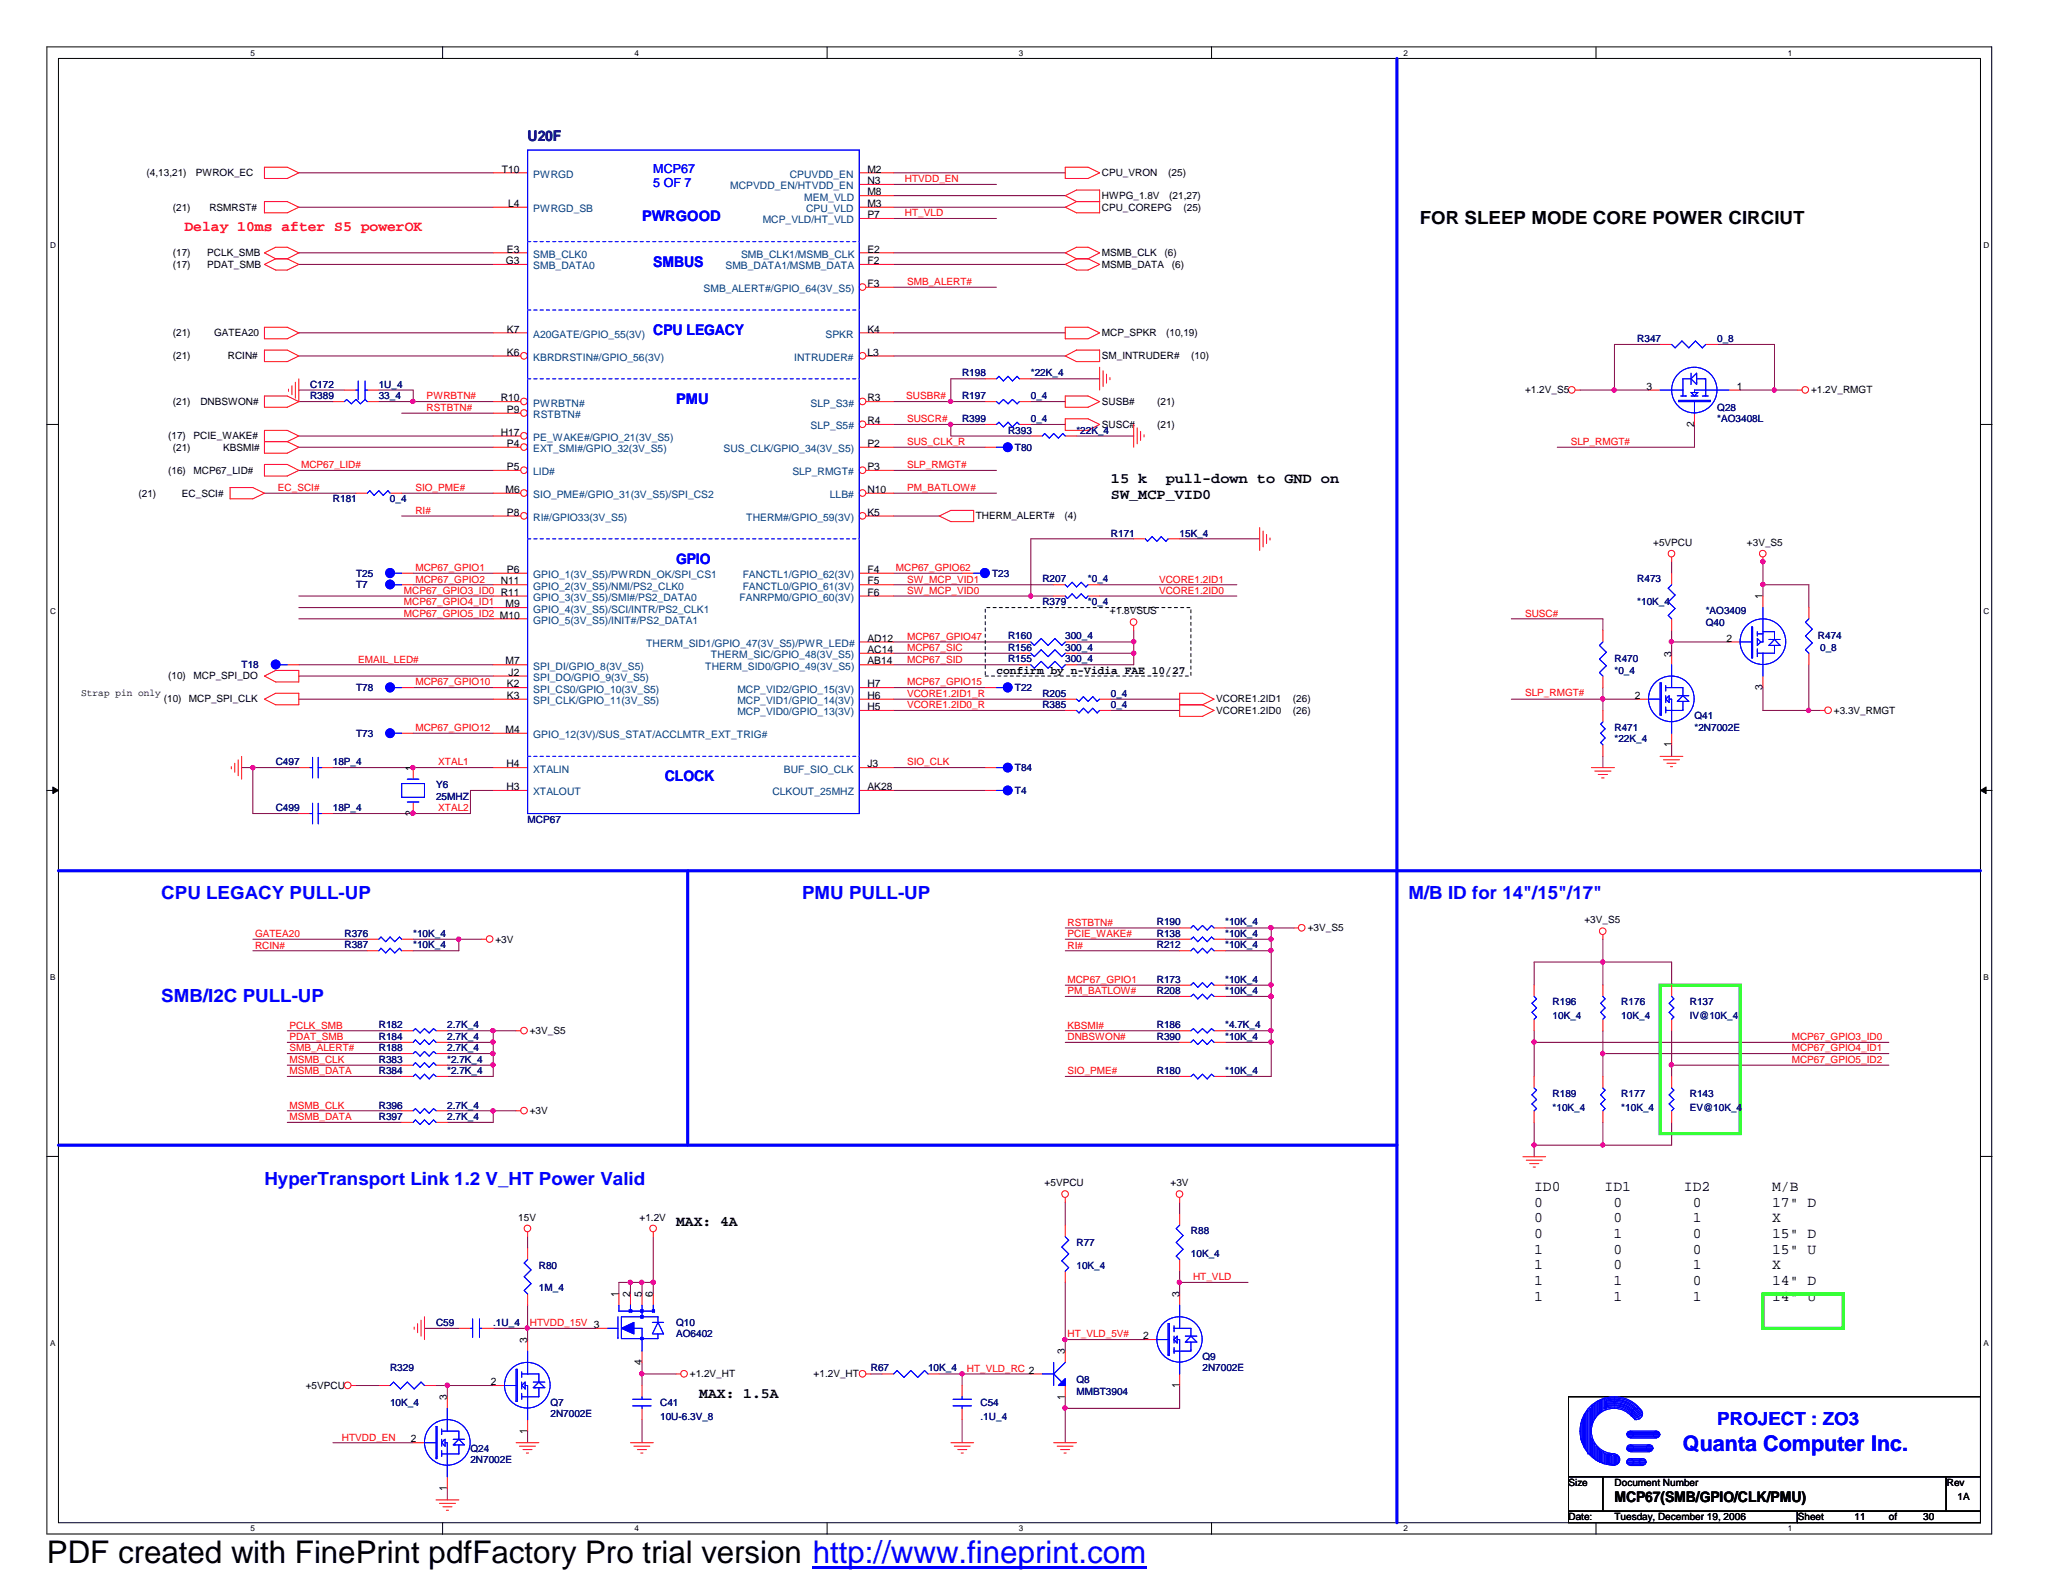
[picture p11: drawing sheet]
<svg xmlns="http://www.w3.org/2000/svg" width="279mm" height="216mm" viewBox="0 0 279 216" stroke-linecap="round" stroke-linejoin="round" font-family="sans-serif">
<defs><g id="words">
<text font-size="4.2" x="6.3" y="211.7">PDF created with FinePrint pdfFactory Pro trial version http://www.fineprint.com</text>
<text font-size="2.9" fill="#00f" x="227.9" y="196.6">Quanta Computer Inc.</text>
<text font-size="2.5" x="192.3" y="30.3">FOR SLEEP MODE CORE POWER CIRCIUT</text>
<g font-size="2.5" fill="#00f">
<text x="21.8" y="121.7">CPU LEGACY PULL-UP</text>
<text x="108.6" y="121.7">PMU PULL-UP</text>
<text x="190.8" y="121.7">M/B ID for 14&quot;/15&quot;/17&quot;</text>
<text x="21.8" y="135.7">SMB/I2C PULL-UP</text>
<text x="35.8" y="160.4">HyperTransport Link 1.2 V_HT Power Valid</text>
<text x="232.6" y="193">PROJECT : ZO3</text>
</g>
<text font-size="2" fill="#000080" x="71.5" y="19.1">U20F</text>
<g font-size="2" fill="#00f">
<text x="87" y="29.9">PWRGOOD</text>
<text x="88.5" y="36.1">SMBUS</text>
<text x="88.5" y="45.4">CPU LEGACY</text>
<text x="91.6" y="54.7">PMU</text>
<text x="91.6" y="76.4">GPIO</text>
<text x="90" y="105.8">CLOCK</text>
</g>
<text font-size="2" fill="#f00" x="25" y="31.2">Delay 10ms after S5 powerOK</text>
<g font-size="2">
<text x="150.5" y="65.4">15 k</text>
<text x="157.9" y="65.4">pull-down to GND on</text>
<text x="150.5" y="67.6">SW_MCP_VID0</text>
<text x="207.8" y="161.3">ID0</text>
<text x="217.3" y="161.3">ID1</text>
<text x="228.1" y="161.3">ID2</text>
<text x="240" y="161.3">M/B</text>
<text x="91.6" y="166.1">MAX: 4A</text>
<text x="207.8" y="163.4">0</text>
<text x="207.8" y="165.6">0</text>
<text x="207.8" y="167.7">0</text>
<text x="218.5" y="163.4">0</text>
<text x="218.5" y="165.6">0</text>
<text x="218.5" y="167.7">1</text>
<text x="229.3" y="163.4">0</text>
<text x="229.3" y="165.6">1</text>
<text x="229.3" y="167.7">0</text>
<text x="240" y="163.4">17&quot; D</text>
<text x="240" y="165.6">X</text>
<text x="240" y="167.7">15&quot; D</text>
<text x="207.8" y="169.8">1</text>
<text x="207.8" y="171.9">1</text>
<text x="218.5" y="169.8">0</text>
<text x="218.5" y="171.9">0</text>
<text x="229.3" y="169.8">0</text>
<text x="229.3" y="171.9">1</text>
<text x="240" y="169.8">15&quot; U</text>
<text x="240" y="171.9">X</text>
<text x="207.8" y="174">1</text>
<text x="207.8" y="176.1">1</text>
<text x="218.5" y="174">1</text>
<text x="218.5" y="176.1">1</text>
<text x="229.3" y="174">0</text>
<text x="229.3" y="176.1">1</text>
<text x="240" y="174">14&quot; D</text>
<text x="240" y="176.1">14&quot; U</text>
<text x="94.7" y="189.3">MAX: 1.5A</text>
<text x="218.7" y="203.5">MCP67(SMB/GPIO/CLK/PMU)</text>
</g>
<g font-size="1.7" fill="#00f">
<text x="88.5" y="23.4">MCP67</text>
<text x="88.5" y="25.3">5 OF 7</text>
</g>
<text font-size="1.5" x="135" y="91.3">confirm by n-Vidia FAE 10/27</text>
<g font-size="1.4">
<text x="19.9" y="23.9">(4,13,21)</text>
<text x="26.5" y="23.9">PWROK_EC</text>
<text x="67.9" y="23.4">T10</text>
<text x="117.5" y="23.4">M2</text>
<text x="149.2" y="23.9">CPU_VRON</text>
<text x="158.2" y="23.9">(25)</text>
<text x="23.4" y="28.5">(21)</text>
<text x="28.4" y="28.5">RSMRST#</text>
<text x="68.8" y="28">L4</text>
<text x="117.5" y="29.5">P7</text>
<text x="117.5" y="28">M3</text>
<text x="117.5" y="26.5">M8</text>
<text x="117.5" y="24.9">N3</text>
<text x="149.2" y="27">HWPG_1.8V</text>
<text x="149.2" y="28.5">CPU_COREPG</text>
<text x="158.4" y="27">(21,27)</text>
<text x="160.3" y="28.5">(25)</text>
<text x="23.4" y="34.7">(17)</text>
<text x="28.1" y="34.7">PCLK_SMB</text>
<text x="68.5" y="35.8">G3</text>
<text x="68.7" y="34.2">E3</text>
<text x="117.5" y="34.2">E2</text>
<text x="117.5" y="35.8">F2</text>
<text x="149.2" y="34.7">MSMB_CLK</text>
<text x="157.7" y="34.7">(6)</text>
<text x="23.4" y="36.3">(17)</text>
<text x="28.1" y="36.3">PDAT_SMB</text>
<text x="117.5" y="38.9">F3</text>
<text x="149.2" y="36.3">MSMB_DATA</text>
<text x="158.7" y="36.3">(6)</text>
<text x="23.4" y="45.6">(21)</text>
<text x="29" y="45.6">GATEA20</text>
<text x="68.7" y="45">K7</text>
<text x="117.5" y="45">K4</text>
<text x="149.2" y="45.6">MCP_SPKR</text>
<text x="157.9" y="45.6">(10,19)</text>
<text x="23.4" y="48.6">(21)</text>
<text x="30.9" y="48.6">RCIN#</text>
<text x="68.7" y="48.2">K6</text>
<text x="117.5" y="48.2">L3</text>
<text x="149.2" y="48.6">SM_INTRUDER#</text>
<text x="161.3" y="48.6">(10)</text>
<text x="206.5" y="53.3">+1.2V_S5</text>
<text x="223" y="52.8">3</text>
<text x="235.2" y="52.8">1</text>
<text x="245.3" y="53.3">+1.2V_RMGT</text>
<text x="22.8" y="59.5">(17)</text>
<text x="23.4" y="54.9">(21)</text>
<text x="26.2" y="59.5">PCIE_WAKE#</text>
<text x="27.1" y="54.9">DNBSWON#</text>
<text x="67.8" y="54.4">R10</text>
<text x="67.8" y="59">H17</text>
<text x="68.7" y="55.9">P9</text>
<text x="117.5" y="54.4">R3</text>
<text x="117.5" y="57.4">R4</text>
<text x="149.2" y="58">SUSC#</text>
<text x="149.2" y="54.9">SUSB#</text>
<text x="156.7" y="58">(21)</text>
<text x="156.7" y="54.9">(21)</text>
<text x="229.4" y="57.9" transform="rotate(-90 229.4 57.9)">2</text>
<text x="22.8" y="64.1">(16)</text>
<text x="23.4" y="61">(21)</text>
<text x="26.2" y="64.1">MCP67_LID#</text>
<text x="30.2" y="61">KBSMI#</text>
<text x="68.7" y="60.5">P4</text>
<text x="68.7" y="63.7">P5</text>
<text x="117.5" y="60.5">P2</text>
<text x="117.5" y="63.7">P3</text>
<text x="18.8" y="67.3">(21)</text>
<text x="24.6" y="67.3">EC_SCI#</text>
<text x="68.5" y="66.8">M6</text>
<text x="68.7" y="69.8">P8</text>
<text x="117.5" y="69.8">K5</text>
<text x="117.5" y="66.8">N10</text>
<text x="132.2" y="70.4">THERM_ALERT#</text>
<text x="144.2" y="70.4">(4)</text>
<text x="68.7" y="77.6">P6</text>
<text x="117.5" y="77.6">F4</text>
<text x="223.9" y="73.9">+5VPCU</text>
<text x="236.6" y="73.9">+3V_S5</text>
<text x="67.8" y="79.2">N11</text>
<text x="68.5" y="82.3">M9</text>
<text x="117.5" y="79.2">F5</text>
<text x="117.5" y="80.7">F6</text>
<text x="150.3" y="83.2">+1.8VSUS</text>
<text x="238.7" y="81.2" transform="rotate(-90 238.7 81.2)">1</text>
<text x="117.5" y="86.9">AD12</text>
<text x="117.5" y="88.4">AC14</text>
<text x="226.4" y="88.9" transform="rotate(-90 226.4 88.9)">3</text>
<text x="233.8" y="86.9">2</text>
<text x="11" y="94.3">Strap pin only</text>
<text x="22.2" y="95.1">(10)</text>
<text x="22.8" y="92">(10)</text>
<text x="25.6" y="95.1">MCP_SPI_CLK</text>
<text x="26.2" y="92">MCP_SPI_DO</text>
<text x="68.5" y="90">M7</text>
<text x="68.7" y="93.1">K2</text>
<text x="68.7" y="94.7">K3</text>
<text x="68.9" y="91.5">J2</text>
<text x="117.5" y="94.7">H6</text>
<text x="117.5" y="93.1">H7</text>
<text x="117.5" y="90">AB14</text>
<text x="164.7" y="95.1">VCORE1.2ID1</text>
<text x="175.1" y="95.1">(26)</text>
<text x="221.4" y="94.7">2</text>
<text x="238.7" y="93.5" transform="rotate(-90 238.7 93.5)">3</text>
<text x="68.5" y="99.3">M4</text>
<text x="117.5" y="96.2">H5</text>
<text x="164.7" y="96.7">VCORE1.2ID0</text>
<text x="175.1" y="96.7">(26)</text>
<text x="226.4" y="101.2" transform="rotate(-90 226.4 101.2)">1</text>
<text x="248.4" y="96.7">+3.3V_RMGT</text>
<text x="55.9" y="104.4" transform="rotate(-90 55.9 104.4)">1</text>
<text x="68.6" y="103.9">H4</text>
<text x="68.6" y="107">H3</text>
<text x="117.5" y="103.9">J3</text>
<text x="117.5" y="107">AK28</text>
<text x="55.9" y="110.5" transform="rotate(-90 55.9 110.5)">2</text>
<text x="214.6" y="125.1">+3V_S5</text>
<text x="67.1" y="127.7">+3V</text>
<text x="177.1" y="126.1">+3V_S5</text>
<text x="71.8" y="140.1">+3V_S5</text>
<text x="71.8" y="150.9">+3V</text>
<text x="141.5" y="160.7">+5VPCU</text>
<text x="158.5" y="160.7">+3V</text>
<text x="70.2" y="165.3">15V</text>
<text x="86.6" y="165.3">+1.2V</text>
<text x="83.8" y="175.7" transform="rotate(-90 83.8 175.7)">1</text>
<text x="85.3" y="175.7" transform="rotate(-90 85.3 175.7)">2</text>
<text x="86.9" y="175.7" transform="rotate(-90 86.9 175.7)">5</text>
<text x="88.4" y="175.7" transform="rotate(-90 88.4 175.7)">6</text>
<text x="159.7" y="175.7" transform="rotate(-90 159.7 175.7)">3</text>
<text x="71.4" y="181.9" transform="rotate(-90 71.4 181.9)">3</text>
<text x="86.9" y="184.9" transform="rotate(-90 86.9 184.9)">4</text>
<text x="144.2" y="183.4" transform="rotate(-90 144.2 183.4)">3</text>
<text x="154.8" y="181.4">2</text>
<text x="41.4" y="188.1">+5VPCU</text>
<text x="60.5" y="189.7" transform="rotate(-90 60.5 189.7)">3</text>
<text x="66.5" y="187.6">2</text>
<text x="93.4" y="186.6">+1.2V_HT</text>
<text x="110.2" y="186.6">+1.2V_HT</text>
<text x="144.2" y="189.6" transform="rotate(-90 144.2 189.6)">1</text>
<text x="159.7" y="188" transform="rotate(-90 159.7 188)">1</text>
<text x="55.6" y="195.4">2</text>
<text x="71.4" y="194.2" transform="rotate(-90 71.4 194.2)">1</text>
<text x="60.5" y="201.9" transform="rotate(-90 60.5 201.9)">1</text>
<text x="212.4" y="201.3">Size</text>
<text x="218.7" y="201.3">Document Number</text>
<text x="263.7" y="201.3">Rev</text>
<text x="265.1" y="203.1">1A</text>
<text x="212.4" y="205.9">Date:</text>
<text x="218.7" y="205.9">Tuesday, December 19, 2006</text>
<text x="243.5" y="205.9">Sheet</text>
<text x="251.2" y="205.9">11</text>
<text x="255.8" y="205.9">of</text>
<text x="260.5" y="205.9">30</text>
</g>
<g font-size="1.4" fill="#004080">
<text x="72.2" y="24.1">PWRGD</text>
<text x="72.2" y="28.7">PWRGD_SB</text>
<text x="98.9" y="25.7">MCPVDD_EN/HTVDD_EN</text>
<text x="107" y="24.1">CPUVDD_EN</text>
<text x="108.9" y="27.2">MEM_VLD</text>
<text x="109.2" y="28.7">CPU_VLD</text>
<text x="72.2" y="34.9">SMB_CLK0</text>
<text x="100.4" y="34.9">SMB_CLK1/MSMB_CLK</text>
<text x="103.3" y="30.3">MCP_VLD/HT_VLD</text>
<text x="72.2" y="36.5">SMB_DATA0</text>
<text x="95.3" y="39.6">SMB_ALERT#/GPIO_64(3V_S5)</text>
<text x="98.3" y="36.5">SMB_DATA1/MSMB_DATA</text>
<text x="72.2" y="45.8">A20GATE/GPIO_55(3V)</text>
<text x="111.8" y="45.8">SPKR</text>
<text x="72.2" y="48.9">KBRDRSTIN#/GPIO_56(3V)</text>
<text x="107.6" y="48.9">INTRUDER#</text>
<text x="72.2" y="55.1">PWRBTN#</text>
<text x="72.2" y="56.6">RSTBTN#</text>
<text x="72.2" y="59.7">PE_WAKE#/GPIO_21(3V_S5)</text>
<text x="109.8" y="55.1">SLP_S3#</text>
<text x="109.8" y="58.2">SLP_S5#</text>
<text x="72.2" y="61.3">EXT_SMI#/GPIO_32(3V_S5)</text>
<text x="72.2" y="64.4">LID#</text>
<text x="98" y="61.3">SUS_CLK/GPIO_34(3V_S5)</text>
<text x="107.3" y="64.4">SLP_RMGT#</text>
<text x="72.2" y="70.6">RI#/GPIO33(3V_S5)</text>
<text x="72.2" y="67.5">SIO_PME#/GPIO_31(3V_S5)/SPI_CS2</text>
<text x="101" y="70.6">THERM#/GPIO_59(3V)</text>
<text x="112.4" y="67.5">LLB#</text>
<text x="72.2" y="78.3">GPIO_1(3V_S5)/PWRDN_OK/SPI_CS1</text>
<text x="72.2" y="79.9">GPIO_2(3V_S5)/NMI/PS2_CLK0</text>
<text x="72.2" y="81.4">GPIO_3(3V_S5)/SMI#/PS2_DATA0</text>
<text x="72.2" y="83">GPIO_4(3V_S5)/SCI/INTR/PS2_CLK1</text>
<text x="100.2" y="81.4">FANRPM0/GPIO_60(3V)</text>
<text x="100.6" y="78.3">FANCTL1/GPIO_62(3V)</text>
<text x="100.6" y="79.9">FANCTL0/GPIO_61(3V)</text>
<text x="72.2" y="84.5">GPIO_5(3V_S5)/INIT#/PS2_DATA1</text>
<text x="87.5" y="87.6">THERM_SID1/GPIO_47(3V_S5)/PWR_LED#</text>
<text x="96.3" y="89.2">THERM_SIC/GPIO_48(3V_S5)</text>
<text x="72.2" y="90.7">SPI_DI/GPIO_8(3V_S5)</text>
<text x="72.2" y="92.2">SPI_DO/GPIO_9(3V_S5)</text>
<text x="72.2" y="93.8">SPI_CS0/GPIO_10(3V_S5)</text>
<text x="72.2" y="95.4">SPI_CLK/GPIO_11(3V_S5)</text>
<text x="95.5" y="90.7">THERM_SID0/GPIO_49(3V_S5)</text>
<text x="99.9" y="95.4">MCP_VID1/GPIO_14(3V)</text>
<text x="99.9" y="93.8">MCP_VID2/GPIO_15(3V)</text>
<text x="72.2" y="100">GPIO_12(3V)/SUS_STAT/ACCLMTR_EXT_TRIG#</text>
<text x="99.9" y="96.9">MCP_VID0/GPIO_13(3V)</text>
<text x="72.2" y="104.6">XTALIN</text>
<text x="72.2" y="107.7">XTALOUT</text>
<text x="104.6" y="107.7">CLKOUT_25MHZ</text>
<text x="106.2" y="104.6">BUF_SIO_CLK</text>
</g>
<g font-size="1.4" fill="#f00">
<text x="122.6" y="29.3">HT_VLD</text>
<text x="122.6" y="24.7">HTVDD_EN</text>
<text x="122.9" y="38.6">SMB_ALERT#</text>
<text x="57.8" y="55.7">RSTBTN#</text>
<text x="57.8" y="54.1">PWRBTN#</text>
<text x="122.7" y="54.1">SUSBR#</text>
<text x="122.9" y="57.2">SUSCR#</text>
<text x="40.8" y="63.4">MCP67_LID#</text>
<text x="122.9" y="63.4">SLP_RMGT#</text>
<text x="122.9" y="60.3">SUS_CLK_R</text>
<text x="212.7" y="60.3">SLP_RMGT#</text>
<text x="37.6" y="66.5">EC_SCI#</text>
<text x="56.3" y="69.6">RI#</text>
<text x="56.3" y="66.5">SIO_PME#</text>
<text x="122.9" y="66.5">PM_BATLOW#</text>
<text x="56.3" y="77.3">MCP67_GPIO1</text>
<text x="121.3" y="77.3">MCP67_GPIO62</text>
<text x="54.7" y="83.5">MCP67_GPIO5_ID2 M10</text>
<text x="54.7" y="82">MCP67_GPIO4_ID1</text>
<text x="54.7" y="80.4">MCP67_GPIO3_ID0 R11</text>
<text x="56.3" y="78.9">MCP67_GPIO2</text>
<text x="122.9" y="80.4">SW_MCP_VID0</text>
<text x="122.9" y="78.9">SW_MCP_VID1</text>
<text x="157" y="78.9">VCORE1.2ID1</text>
<text x="157" y="80.4">VCORE1.2ID0</text>
<text x="206.5" y="83.5">SUSC#</text>
<text x="48.5" y="89.7">EMAIL_LED#</text>
<text x="122.9" y="86.7">MCP67_GPIO47</text>
<text x="122.9" y="88.2">MCP67_SIC</text>
<text x="122.9" y="89.7">MCP67_SID</text>
<text x="56.3" y="92.8">MCP67_GPIO10</text>
<text x="122.9" y="92.8">MCP67_GPIO15</text>
<text x="122.9" y="94.4">VCORE1.2ID1_R</text>
<text x="122.9" y="95.9">VCORE1.2ID0_R</text>
<text x="206.5" y="94.2">SLP_RMGT#</text>
<text x="56.3" y="99">MCP67_GPIO12</text>
<text x="59.4" y="103.7">XTAL1</text>
<text x="122.9" y="103.7">SIO_CLK</text>
<text x="59.4" y="109.9">XTAL2</text>
<text x="144.6" y="125.4">RSTBTN#</text>
<text x="34.5" y="126.9">GATEA20</text>
<text x="34.5" y="128.5">RCIN#</text>
<text x="144.6" y="126.9">PCIE_WAKE#</text>
<text x="144.6" y="128.5">RI#</text>
<text x="144.6" y="133.1">MCP67_GPIO1</text>
<text x="144.6" y="134.7">PM_BATLOW#</text>
<text x="39.2" y="139.3">PCLK_SMB</text>
<text x="39.2" y="140.9">PDAT_SMB</text>
<text x="39.2" y="144">MSMB_CLK</text>
<text x="39.2" y="142.4">SMB_ALERT#</text>
<text x="144.6" y="139.3">KBSMI#</text>
<text x="144.6" y="140.9">DNBSWON#</text>
<text x="242.7" y="144">MCP67_GPIO5_ID2</text>
<text x="242.7" y="140.9">MCP67_GPIO3_ID0</text>
<text x="242.7" y="142.4">MCP67_GPIO4_ID1</text>
<text x="39.2" y="145.5">MSMB_DATA</text>
<text x="144.6" y="145.5">SIO_PME#</text>
<text x="39.2" y="151.7">MSMB_DATA</text>
<text x="39.2" y="150.2">MSMB_CLK</text>
<text x="161.6" y="173.4">HT_VLD</text>
<text x="71.8" y="179.6">HTVDD_15V 3</text>
<text x="130.9" y="185.8">HT_VLD_RC 2</text>
<text x="144.6" y="181.1">HT_VLD_5V#</text>
<text x="46.3" y="195.1">HTVDD_EN</text>
</g>
<g font-size="1.4" fill="#000080">
<text x="221.7" y="46.3">R347</text>
<text x="232.6" y="46.3">0_8</text>
<text x="42" y="52.5">C172</text>
<text x="51.3" y="52.5">1U_4</text>
<text x="130.3" y="51">R198</text>
<text x="139.6" y="51">*22K_4</text>
<text x="42" y="54.1">R389</text>
<text x="51.3" y="54.1">33_4</text>
<text x="130.3" y="57.2">R399</text>
<text x="130.3" y="54.1">R197</text>
<text x="136.5" y="58.7">R393</text>
<text x="139.6" y="57.2">0_4</text>
<text x="139.6" y="54.1">0_4</text>
<text x="145.8" y="58.7">*22K_4</text>
<text x="232.6" y="55.6">Q28</text>
<text x="232.6" y="57.2">*AO3408L</text>
<text x="137.5" y="61">T80</text>
<text x="45.1" y="68">R181</text>
<text x="52.8" y="68">0_4</text>
<text x="150.5" y="72.7">R171</text>
<text x="159.8" y="72.7">15K_4</text>
<text x="48.2" y="79.6">T7</text>
<text x="48.2" y="78.1">T25</text>
<text x="134.4" y="78.1">T23</text>
<text x="141.2" y="78.9">R207</text>
<text x="141.2" y="82">R379</text>
<text x="147.3" y="78.9">*0_4</text>
<text x="147.3" y="82">*0_4</text>
<text x="221.7" y="78.9">R473</text>
<text x="221.7" y="82">*10K_4</text>
<text x="231" y="83.2">*AO3409</text>
<text x="136.5" y="89.7">R155</text>
<text x="136.5" y="86.6">R160</text>
<text x="136.5" y="88.2">R156</text>
<text x="144.3" y="89.7">300_4</text>
<text x="144.3" y="86.6">300_4</text>
<text x="144.3" y="88.2">300_4</text>
<text x="218.7" y="89.7">R470</text>
<text x="231" y="84.8">Q40</text>
<text x="246.2" y="86.6">R474</text>
<text x="246.5" y="88.2">0_8</text>
<text x="32.7" y="90.5">T18</text>
<text x="48.2" y="93.6">T78</text>
<text x="137.5" y="93.6">T22</text>
<text x="141.2" y="94.4">R205</text>
<text x="141.2" y="95.9">R385</text>
<text x="150.4" y="94.4">0_4</text>
<text x="150.4" y="95.9">0_4</text>
<text x="218.7" y="91.3">*0_4</text>
<text x="48.2" y="99.8">T73</text>
<text x="218.7" y="99">R471</text>
<text x="218.7" y="100.5">*22K_4</text>
<text x="229.5" y="97.5">Q41</text>
<text x="229.5" y="99">*2N7002E</text>
<text x="37.3" y="103.7">C497</text>
<text x="45.1" y="103.7">18P_4</text>
<text x="59.1" y="106.8">Y6</text>
<text x="137.5" y="104.4">T84</text>
<text x="137.5" y="107.5">T4</text>
<text x="37.3" y="109.9">C499</text>
<text x="45.1" y="109.9">18P_4</text>
<text x="59.1" y="108.3">25MHZ</text>
<text x="71.5" y="111.4">MCP67</text>
<text x="156.7" y="125.3">R190</text>
<text x="165.9" y="125.3">*10K_4</text>
<text x="46.7" y="126.9">R376</text>
<text x="46.7" y="128.4">R387</text>
<text x="56" y="126.9">*10K_4</text>
<text x="56" y="128.4">*10K_4</text>
<text x="156.7" y="128.4">R212</text>
<text x="156.7" y="126.9">R138</text>
<text x="165.9" y="128.4">*10K_4</text>
<text x="165.9" y="126.9">*10K_4</text>
<text x="156.7" y="133.1">R173</text>
<text x="156.7" y="134.7">R208</text>
<text x="165.9" y="133.1">*10K_4</text>
<text x="165.9" y="134.7">*10K_4</text>
<text x="210.3" y="136.2">R196</text>
<text x="219.6" y="136.2">R176</text>
<text x="228.9" y="136.2">R137</text>
<text x="51.3" y="139.3">R182</text>
<text x="51.3" y="140.8">R184</text>
<text x="51.3" y="143.9">R383</text>
<text x="51.3" y="142.4">R188</text>
<text x="60.6" y="139.3">2.7K_4</text>
<text x="60.6" y="140.8">2.7K_4</text>
<text x="60.6" y="143.9">*2.7K_4</text>
<text x="60.6" y="142.4">2.7K_4</text>
<text x="156.7" y="139.3">R186</text>
<text x="156.7" y="140.8">R390</text>
<text x="165.9" y="139.3">*4.7K_4</text>
<text x="165.9" y="140.8">*10K_4</text>
<text x="210.3" y="138">10K_4</text>
<text x="219.6" y="138">10K_4</text>
<text x="228.9" y="138">IV@10K_4</text>
<text x="51.3" y="145.5">R384</text>
<text x="60.6" y="145.5">*2.7K_4</text>
<text x="156.7" y="145.5">R180</text>
<text x="165.9" y="145.5">*10K_4</text>
<text x="210.3" y="148.6">R189</text>
<text x="219.6" y="148.6">R177</text>
<text x="228.9" y="148.6">R143</text>
<text x="51.3" y="150.2">R396</text>
<text x="51.3" y="151.7">R397</text>
<text x="60.6" y="150.2">2.7K_4</text>
<text x="60.6" y="151.7">2.7K_4</text>
<text x="210.3" y="150.5">*10K_4</text>
<text x="219.6" y="150.5">*10K_4</text>
<text x="228.9" y="150.5">EV@10K_4</text>
<text x="161.3" y="167.2">R88</text>
<text x="73" y="171.8">R80</text>
<text x="145.8" y="168.7">R77</text>
<text x="145.8" y="171.8">10K_4</text>
<text x="161.3" y="170.3">10K_4</text>
<text x="59.1" y="179.6">C59</text>
<text x="66.8" y="179.6">.1U_4</text>
<text x="73" y="174.9">1M_4</text>
<text x="91.6" y="179.6">Q10</text>
<text x="52.8" y="185.8">R329</text>
<text x="91.6" y="181.1">AO6402</text>
<text x="117.9" y="185.8">R67</text>
<text x="125.7" y="185.8">10K_4</text>
<text x="162.9" y="184.2">Q9</text>
<text x="162.9" y="185.8">2N7002E</text>
<text x="52.8" y="190.4">10K_4</text>
<text x="74.5" y="190.4">Q7</text>
<text x="74.5" y="192">2N7002E</text>
<text x="89.4" y="190.4">C41</text>
<text x="132.8" y="190.4">C54</text>
<text x="145.8" y="187.3">Q8</text>
<text x="145.8" y="188.9">MMBT3904</text>
<text x="63.7" y="196.6">Q24</text>
<text x="89.4" y="192.3">10U-6.3V_8</text>
<text x="132.8" y="192.3">.1U_4</text>
<text x="63.7" y="198.2">2N7002E</text>
</g>
<g font-size="1.1">
<text x="33.9" y="7.5">5</text>
<text x="85.9" y="7.5">4</text>
<text x="138" y="7.5">3</text>
<text x="190.1" y="7.5">2</text>
<text x="242.1" y="7.5">1</text>
<text x="6.8" y="33.7">D</text>
<text x="268.6" y="33.7">D</text>
<text x="6.8" y="83.2">C</text>
<text x="268.6" y="83.2">C</text>
<text x="6.8" y="132.8">B</text>
<text x="268.6" y="132.8">B</text>
<text x="6.8" y="182.4">A</text>
<text x="268.6" y="182.4">A</text>
<text x="33.9" y="207.4">5</text>
<text x="85.9" y="207.4">4</text>
<text x="138" y="207.4">3</text>
<text x="190.1" y="207.4">2</text>
<text x="242.1" y="207.4">1</text>
</g>
</g></defs>
<g fill="none" stroke="#000" stroke-width=".14">
<path d="M6.3 6.3h263.4v201.5h-263.4zM7.9 7.9h260.3v198.3h-260.3zM59.9 6.3v1.6M112 6.3v1.6M164.1 6.3v1.6M216.2 6.3v1.6M6.3 57.5h1.6M268.2 57.5h1.6M6.3 107.1h1.6M268.2 107.1h1.6M6.3 156.6h1.6M268.2 156.6h1.6"/>
<path d="M212.4 189.2h55.8v10.8h-55.8zM59.9 206.2v1.6M112 206.2v1.6M164.1 206.2v1.6M212.4 200h4.7v4.7h-4.7zM212.4 204.7h31v1.5h-31zM216.2 206.2v1.6M217.1 200h46.5v4.7h-46.5zM243.4 204.7h24.8v1.5h-24.8zM263.6 200h4.6v4.7h-4.6z"/>
</g>
<g fill="#000" stroke="#000" stroke-width=".14">
<path d="M7.2 106.6l.7 .5-.7 .4z" fill-rule="evenodd"/>
<path d="M268.2 107.1l.8-.5v.9z" fill-rule="evenodd"/>
</g>
<g fill="none" stroke="#800040" stroke-width=".14">
<path d="M40.5 28.1h26.3M40.5 34.2h26.3M40.5 23.4h26.3M40.5 35.8h26.3M121 29.6h14M121 28.1h23.3M121 38.9h14M121 34.2h23.3M121 23.4h23.3M121 35.8h23.3M121 25h14M121 26.5h23.3"/>
<path d="M40.5 52.8h6.2M40.5 54.4h4.6M40.5 45.1h26.3M40.5 59.1h26.3M40.5 48.2h26.3M51.3 52.8h4.7v1.6M51.3 54.4h15.5M54.4 56h12.4M121 54.4h12.4M121 57.5h12.4M121 45.1h23.3M121 48.2h23.3"/>
<path d="M128.8 57.5v1.6h10.8M133.4 51.3h-4.6v3.1M139.6 54.4h4.7M139.6 57.5h4.7M139.6 51.3h9.3M145.8 59.1h7.7M214 52.8h9.3M224.8 46.7h-6.1v6.1M229.5 57.5v3.1h-18.6M232.6 46.7h7.7v6.1M235.7 52.8h7.7M35.8 66.8h12.4"/>
<path d="M40.5 60.6h26.3M40.5 63.7h26.3M54.4 66.8h12.4M54.4 69.9h12.4M56 79.2h10.8M56 77.6h10.8M121 79.2h21.7M121 77.6h9.3M121 60.6h12.4M121 66.8h14M121 69.9h6.2M121 63.7h14"/>
<path d="M148.9 79.2h18.6M153.5 73h-13.9v7.7M159.8 73h10.8M226.4 76.1v1.5M238.8 79.2h6.2v3.1M238.8 76.1v4.6M40.5 90h26.3M40.5 94.7h26.3M40.5 83.8h26.3M40.5 91.6h26.3M40.5 80.7h26.3M40.5 82.3h26.3"/>
<path d="M56 93.1h10.8M56 99.3h10.8M121 90h17M121 87h17M121 88.5h17M121 94.7h23.3M121 96.2h23.3M121 93.1h12.4M121 80.7h21.7M145.8 87h7.7M145.8 88.5h7.7M148.9 80.7h18.6"/>
<path d="M150.5 94.7h9.3M150.5 96.2h9.3M153.5 85.4v4.6h-7.7M204.7 83.8h12.4v1.6M204.7 94.7h17M217.1 93.1v3.1M226.4 85.4v3.1M226.4 87h7.7M238.8 93.1v3.1h7.7M245 90v6.2M32.7 104h7.8M34.2 104v6.2h6.3"/>
<path d="M45.1 104h21.7M66.8 107.1h-3.1v3.1h-18.6M121 104h12.4M121 107.1h12.4M217.1 102.4v1.6M226.4 100.9v1.5M34.2 127.2h15.5M34.2 128.8h15.5M38.9 139.6h15.5M56 127.2h9.2M60.6 139.6h9.3M62.1 127.2v1.6h-6.1"/>
<path d="M66.8 139.6v6.2h-6.2M144.3 133.4h15.5M144.3 139.6h15.5M144.3 127.2h15.5M144.3 135h15.5M144.3 125.7h15.5M144.3 128.8h15.5M165.9 133.4h6.3M165.9 139.6h6.3M165.9 127.2h6.3M165.9 135h6.3M165.9 125.7h9.4"/>
<path d="M165.9 128.8h6.3M172.2 125.7v20.1h-6.3M207.8 133.4v-3.1h18.6v3.1M207.8 139.6v6.2M217.1 127.2v6.2M217.1 139.6v6.2M226.4 139.6v6.2M38.9 141.2h15.5M38.9 152h15.5M38.9 142.7h15.5M38.9 145.8h15.5M38.9 144.3h15.5"/>
<path d="M38.9 150.5h15.5M60.6 141.2h6.2M60.6 142.7h6.2M60.6 144.3h6.2M60.6 150.5h9.3M66.8 150.5v1.5h-6.2M144.3 141.2h15.5M144.3 145.8h15.5M165.9 141.2h6.3M207.8 141.2h48M207.8 152v4.7M217.1 152v3.1"/>
<path d="M217.1 142.7h38.7M226.4 152v3.1h-18.6M226.4 144.3h29.4M57.5 179.9h4.6M66.8 179.9h13.9M71.5 167.5v1.5M71.5 176.8v4.6M85.4 173.7v1.6M87 173.7v1.6M88.5 173.7h-4.7v1.6M88.5 167.5v7.8M144.3 162.9v3"/>
<path d="M144.3 173.7v9.3M159.8 173.7h9.2M159.8 162.9v1.5M159.8 172.2v3.1M45.1 195.4h10.9M48.2 187.7h3.1M59.1 187.7h7.7M60.6 187.7v1.5M71.5 193.8v1.6M87 184.5v3.2M87 192.3v3.1M87 186.1h4.6"/>
<path d="M117.9 186.1h1.6M127.2 186.1h12.4M130.3 186.1v1.6M130.3 192.3v3.1M144.3 189.2v6.2M144.3 181.4h10.8M159.8 187.7v3.1h-15.5M60.6 201.6v1.6"/>
</g>
<g fill="#f0f" stroke="#f0f" stroke-width=".14">
<circle cx="172.1" cy="141.1" r=".3"/>
<circle cx="66.8" cy="142.7" r=".3"/>
<circle cx="55.9" cy="104" r=".3"/>
<circle cx="88.5" cy="173.7" r=".3"/>
<circle cx="244.9" cy="96.2" r=".3"/>
<circle cx="172.1" cy="135" r=".3"/>
<circle cx="172.1" cy="139.6" r=".29"/>
<circle cx="34.2" cy="104" r=".3"/>
<circle cx="55.9" cy="54.4" r=".29"/>
<circle cx="240.3" cy="52.8" r=".29"/>
<circle cx="172.1" cy="125.6" r=".3"/>
<circle cx="172.1" cy="127.2" r=".3"/>
<circle cx="217" cy="94.7" r=".29"/>
<circle cx="86.9" cy="186.1" r=".29"/>
<circle cx="66.8" cy="139.6" r=".29"/>
<circle cx="218.6" cy="52.8" r=".3"/>
<circle cx="60.6" cy="187.6" r=".3"/>
<circle cx="172.1" cy="133.4" r=".3"/>
<circle cx="71.4" cy="179.9" r=".3"/>
<circle cx="128.7" cy="54.4" r=".29"/>
<circle cx="238.8" cy="76.1" r=".3"/>
<circle cx="238.8" cy="79.2" r=".3"/>
<circle cx="62.1" cy="127.2" r=".29"/>
<circle cx="172.1" cy="128.7" r=".3"/>
<circle cx="66.8" cy="150.4" r=".3"/>
<circle cx="66.8" cy="144.2" r=".3"/>
<circle cx="226.4" cy="86.9" r=".3"/>
<circle cx="55.9" cy="110.1" r=".3"/>
<circle cx="66.8" cy="141.1" r=".3"/>
<circle cx="144.2" cy="181.4" r=".3"/>
<circle cx="159.7" cy="173.7" r=".3"/>
<circle cx="144.2" cy="190.7" r=".3"/>
<circle cx="130.3" cy="186.1" r=".29"/>
<circle cx="86.9" cy="173.7" r=".3"/>
<circle cx="85.3" cy="173.7" r=".29"/>
<circle cx="139.6" cy="80.7" r=".29"/>
<circle cx="217" cy="130.3" r=".29"/>
<circle cx="226.4" cy="144.2" r=".3"/>
<circle cx="207.8" cy="141.1" r=".3"/>
<circle cx="217" cy="142.7" r=".29"/>
<circle cx="207.8" cy="155.1" r=".29"/>
<circle cx="217.1" cy="155.1" r=".29"/>
<circle cx="128.7" cy="57.5" r=".3"/>
<circle cx="153.5" cy="88.5" r=".3"/>
<circle cx="153.5" cy="86.9" r=".3"/>
</g>
<g fill="none" stroke="#f00" stroke-width=".14">
<path d="M35.8 22.6h3.1l1.6 .8-1.6 .8h-3.1zM35.8 27.3h3.1l1.6 .8-1.6 .7h-3.1zM37.3 35.1l-1.5-.9 1.5-.7h1.6l1.6 .7-1.6 .9M37.3 35.1h1.6M37.3 35.1l-1.5 .7 1.5 .8h1.6l1.6-.8-1.6-.7M116.4 29.6h4.6M116.4 28.1h4.6M116.4 26.5h4.6M116.4 25h4.6M116.4 23.4h4.6M144.3 22.6h3.1l1.5 .8-1.5 .8h-3.1zM144.3 26.5l1.5-.8h3.1v3.1h-3.1l-1.5-.7 1.5-.8z"/>
<path d="M145.8 35.1h1.6M145.8 35.1l-1.5-.9 1.5-.7h1.6l1.5 .7-1.5 .9M145.8 35.1l-1.5 .7 1.5 .8h1.6l1.5-.8-1.5-.7M145.8 27.3h3.1M35.8 53.6h3.1l1.6 .8-1.6 .8h-3.1zM35.8 44.3h3.1l1.6 .8-1.6 .8h-3.1zM35.8 47.4h3.1l1.6 .8-1.6 .8h-3.1zM35.8 58.3h3.1l1.6 .8-1.6 .7 1.6 .8-1.6 .8h-3.1zM35.8 59.8h3.1M39.1 52.7v.3M39.5 52.2v1.3M40 51.8v2.1"/>
<path d="M40.5 51.3v3.1M46.7 52.8h1.5M49.7 52.8h1.6M66.8 45.1h4.7M139.6 59.1h1.6M144.3 53.6h3.1l1.5 .8-1.5 .8h-3.1zM144.3 44.3h3.1l1.5 .8-1.5 .8h-3.1zM144.3 56.7h3.1l1.5 .8-1.5 .8h-3.1zM144.3 48.2l1.5-.8h3.1v1.6h-3.1zM144.3 59.1h1.5M148.9 49.7v3.1M149.4 50.2v2.2"/>
<path d="M149.9 50.7v1.2M150.3 51.1v.3M153.5 57.5v3.1M154 58v2.1M154.5 58.4v1.2M154.9 58.9v.3M213.4 52.8h.6M243.4 52.8h.7M31.2 66h3l1.6 .8-1.6 .8h-3zM35.8 62.9h3.1l1.6 .8-1.6 .8h-3.1zM54.4 79.2h1.6M127.2 69.9l1.6-.8h3.1v1.6h-3.1z"/>
<path d="M133.4 60.6h1.6M142.7 79.2h1.6M147.4 79.2h1.5M153.5 73h1.6M158.2 73h1.6M170.6 71.5v3M171.1 71.9v2.2M171.5 72.4v1.2M172 72.9v.3M226.4 75.5v.6M226.4 77.6v1.6M238.8 75.5v.6"/>
<path d="M35.8 91.6l1.5-.8h3.2v1.6h-3.2zM35.8 94.7l1.5-.8h3.2v1.6h-3.2zM38.9 90h1.6M54.4 99.3h1.6M133.4 93.1h1.6M138 90h1.6M142.7 80.7h1.6M144.3 90h1.5M144.3 94.7h1.5M147.4 80.7h1.5M148.9 94.7h1.6M153.5 84.8v.6"/>
<path d="M159.8 93.9h3.1l1.5 .8-1.5 .8 1.5 .7-1.5 .8h-3.1zM159.8 95.5h3.1M226.4 83.8v1.6M234.1 87h1.6M238.8 80.7v1.6M238.8 91.6v1.5M246.5 96.2h.6M31.3 103.8v.3M31.8 103.4v1.2M32.3 102.9v2.2M32.7 102.4v3.1M40.5 110.2h1.5"/>
<path d="M43.6 110.2h1.5M133.4 104h1.6M215.5 104h3.2M216 104.4h2.2M216.5 104.9h1.2M216.9 105.4h.4M224.8 102.4h3.1M225.3 102.9h2.2M225.8 103.4h1.2M226.2 103.8h.3M49.7 127.2h1.6M49.7 128.8h1.6"/>
<path d="M54.4 139.6h1.6M54.4 127.2h1.6M54.4 128.8h1.6M59.1 139.6h1.5M65.2 127.2h.7M69.9 139.6h.6M159.8 139.6h1.5M159.8 125.7h1.5M159.8 133.4h1.5M164.4 139.6h1.5M164.4 125.7h1.5M164.4 133.4h1.5"/>
<path d="M175.3 125.7h.6M217.1 126.6v.6M54.4 150.5h1.6M54.4 152h1.6M59.1 150.5h1.5M59.1 152h1.5M69.9 150.5h.6M206.2 156.7h3.1M206.7 157.1h2.2M207.2 157.6h1.2M207.6 158.1h.3M207.8 145.8v1.6"/>
<path d="M207.8 150.5v1.5M217.1 145.8v1.6M217.1 150.5v1.5M226.4 145.8v1.6M226.4 150.5v1.5M56.1 179.7v.3M56.6 179.3v1.2M57 178.8v2.2M57.5 178.4v3M71.5 166.9v.6M71.5 169v1.6M71.5 175.3v1.5"/>
<path d="M80.7 179.9h1.6M83.8 175.3v1.5M85.4 175.3v1.5M87 175.3v1.5M88.5 166.9v.6M88.5 175.3v1.5M144.3 162.2v.7M144.3 165.9v1.6M144.3 172.2v1.5M159.8 162.2v.7M159.8 164.4v1.5M159.8 170.6v1.6"/>
<path d="M47.6 187.7h.6M56 195.4h1.5M60.6 189.2v1.6M66.8 187.7h1.5M69.9 195.4h3.1M70.4 195.9h2.1M70.8 196.3h1.3M71.3 196.8h.3M71.5 181.4v1.6M71.5 192.3v1.5M85.4 195.4h3.1M85.9 195.9h2.1"/>
<path d="M86.3 196.3h1.2M86.8 196.8h.3M87 183v1.5M87 187.7v1.5M87 190.8v1.5M91.6 186.1h.6M117.3 186.1h.6M128.8 195.4h3.1M129.2 195.9h2.2M129.7 196.3h1.2M130.2 196.8h.3M139.6 186.1h1.6"/>
<path d="M142.7 195.4h3.1M143.2 195.9h2.1M143.6 196.3h1.3M144.1 196.8h.3M144.3 183v1.5M144.3 187.7v1.5M59.1 203.2h3M59.5 203.6h2.2M60 204.1h1.2M60.5 204.6h.2M60.6 200v1.6"/>
<circle cx="212.9" cy="52.8" r=".45"/>
<circle cx="244.5" cy="52.8" r=".45"/>
<circle cx="226.4" cy="75" r=".45"/>
<circle cx="238.7" cy="75" r=".45"/>
<circle cx="153.5" cy="84.3" r=".45"/>
<circle cx="247.6" cy="96.2" r=".45"/>
<circle cx="66.3" cy="127.2" r=".45"/>
<circle cx="71" cy="139.6" r=".45"/>
<circle cx="176.3" cy="125.7" r=".45"/>
<circle cx="217.1" cy="126.1" r=".45"/>
<circle cx="71" cy="150.4" r=".45"/>
<circle cx="71.4" cy="166.4" r=".45"/>
<circle cx="88.4" cy="166.4" r=".45"/>
<circle cx="144.2" cy="161.7" r=".45"/>
<circle cx="159.7" cy="161.7" r=".45"/>
<circle cx="47.1" cy="187.6" r=".45"/>
<circle cx="92.6" cy="186.1" r=".45"/>
<circle cx="116.8" cy="186.1" r=".45"/>
</g>
<path d="M189.2 7.9v198.3M7.9 117.9h260.3M93.1 117.9v37.2M7.9 155.1h181.3" fill="none" stroke="#00f" stroke-width=".42"/>
<path d="M224.8 133.4h10.9v20.1h-10.9zM238.8 175.3h10.8v4.6h-10.8z" fill="none" stroke="#0f0" stroke-width=".42"/>
<path d="M133.4 82.3h27.9v9.3h-27.9z" fill="none" stroke="#000" stroke-width=".14" stroke-dasharray=".4"/>
<g fill="none" stroke="#00f" stroke-width=".14">
<path d="M48.2 52.8h.3M48.5 51.6v2.5M49.4 52.8h.3M49.4 51.6v2.5M141.2 59.1l.3-.4 .6 .7 .6-.7 .6 .7 .6-.7 .4 .4M53.5 79.2h.9M135 60.6h.9M144.3 79.2l.3 .3 .6-.6 .6 .6 .6-.6 .7 .6 .3-.3M155.1 73l.3 .3 .6-.6 .7 .6 .6-.6 .6 .6 .3-.3M226.4 79.2l-.5 .5 1 .9-1 .9 1 .9-1 1 .5 .4M38 90h.9M53.5 99.3h.9"/>
<path d="M135 93.1h.9M139.6 90l.5 .5 .9-.9 .9 .9 1-.9 .9 .9 .5-.5M144.3 80.7l.3 .4 .6-.7 .6 .7 .6-.7 .7 .7 .3-.4M145.8 94.7l.3 .3 .6-.6 .7 .6 .6-.6 .6 .6 .3-.3M235.7 87h1.5M237.2 84.9h.2v4.2h-.2zM238 85.6v.5M238 86.5l.5 .5-.5 .4zM238 87.9v1M238 85.9h.8M238.8 82.3v4.7h-.3M238.8 88.5v3.1"/>
<path d="M238.8 85.6h1.5v1M239.6 86.6h1.5M240.3 87.4v1.1h-2.3M240.3 86.6l.8 .8h-1.5zM42 110.2h.3M42.3 108.8v2.8M43.1 110.2h.5M43.1 108.8v2.8M135 104h.9M51.3 127.2l.3-.3 .6 .7 .6-.7 .7 .7 .6-.7 .3 .3M51.3 128.8l.3-.4 .6 .7 .6-.7 .7 .7 .6-.7 .3 .4M56 139.6l.3-.3 .6 .6 .6-.6 .6 .6 .6-.6 .4 .3"/>
<path d="M161.3 139.6l.3-.3 .6 .6 .7-.6 .6 .6 .6-.6 .3 .3M161.3 133.4l.3-.3 .6 .6 .7-.6 .6 .6 .6-.6 .3 .3M161.3 125.7l.3-.4 .6 .7 .7-.7 .6 .7 .6-.7 .3 .4M56 152l.3-.3 .6 .6 .6-.6 .6 .6 .6-.6 .4 .3M56 150.5l.3-.3 .6 .6 .6-.6 .6 .6 .6-.6 .4 .3M207.8 147.4l.3 .3-.6 .6 .6 .6-.6 .6 .6 .7-.3 .3M217.1 147.4l.3 .3-.6 .6 .6 .6-.6 .6 .6 .7-.3 .3M226.4 147.4l.3 .3-.6 .6 .6 .6-.6 .6 .6 .7-.3 .3M71.5 170.6l-.5 .5 .9 .9-.9 .9 .9 1-.9 .9 .5 .5M82.3 179.9h1.4M83.7 178.4v2.9M83.8 176.8v.8h4.7v-.8"/>
<path d="M85.2 177.4h.4v.3h-.4zM85.4 176.8v.8M85.9 179.9h1.1v3.1M86.8 177.4h.3v.3h-.3zM86.8 178.2h.3v.3h-.3zM87 176.8v1.6M88.3 177.4h.3v.3h-.3zM88.3 179.1h1.6M89.1 179.1v-.7h-4.9v2.9h4.9v-.6M89.1 179.1l.8 1.6h-1.4M89.1 179.1l-.8 1.6M144.3 167.5l.4 .5-.9 .9 .9 .9-.9 1 .9 .9-.4 .5"/>
<path d="M159.8 165.9l-.5 .5 .9 .9-.9 1 .9 .9-.9 .9 .5 .5M57.5 195.4h1.6M59.1 193.2h.1v4.4h-.1zM59.8 193.8h2.3v1.1M59.8 193.5v.8M59.8 194.9v1M59.8 196.5v.8M60.1 195.1l.2-.2v1l-.5-.5zM60.3 195.4h.3v4.6M60.6 190.8v3M61.4 195.7l.7-.8 .8 .8zM61.4 194.9h1.5"/>
<path d="M62.1 195.7v1.2h-2.3M68.3 187.7h1.6M69.9 185.5h.2v4.3h-.2zM70.7 186.1h2.3v1.1M70.7 187.7l.4-.5v.9zM70.7 185.8v.8M70.7 187.2v.9M70.7 188.7v.8M71.1 187.7h.4v4.6M71.5 183v3.1M72.2 187.2h1.6M73 188v1.2h-2.3"/>
<path d="M73 187.2l.8 .8h-1.6zM85.7 189.5h2.5M85.7 190.4h2.5M86.8 181.1h.3v.3h-.3zM87 189.2v.3M87 190.4v.4M141.2 186.1h1.5M142.7 186.1l1.1 1.1M142.7 184.5v3.2M144.3 184.5l-1.6 1.6"/>
<circle cx="238.8" cy="86.9" r="3.1"/>
<circle cx="60.6" cy="195.4" r="3.1"/>
<circle cx="71.4" cy="187.6" r="3.1"/>
</g>
<g fill="#00f" stroke="#00f" stroke-width=".14">
<path d="M84.2 179.9l1.7-.8v1.6z" fill-rule="evenodd"/>
<path d="M84.2 179.9l1.7-.8v1.6z" fill-rule="evenodd"/>
<path d="M144.3 186.7v1h-1z" fill-rule="evenodd"/>
<path d="M144.3 186.7v1h-1z" fill-rule="evenodd"/>
<circle cx="136.5" cy="104" r=".59"/>
<circle cx="37.3" cy="90" r=".59"/>
<circle cx="136.5" cy="93.1" r=".6"/>
<circle cx="52.8" cy="99.3" r=".59"/>
<circle cx="52.8" cy="79.2" r=".59"/>
<circle cx="136.5" cy="60.6" r=".59"/>
</g>
<circle cx="116.8" cy="48.2" r=".45" fill="#fff" stroke="#f00" stroke-width=".14"/>
<path d="M117.3 48.2h3.7" fill="none" stroke="#f00" stroke-width=".14"/>
<circle cx="71" cy="60.6" r=".45" fill="#fff" stroke="#f00" stroke-width=".14"/>
<path d="M66.8 60.6h3.7" fill="none" stroke="#f00" stroke-width=".14"/>
<circle cx="71" cy="69.9" r=".45" fill="#fff" stroke="#f00" stroke-width=".14"/>
<path d="M116.4 45.1h4.6M66.8 69.9h3.7" fill="none" stroke="#f00" stroke-width=".14"/>
<circle cx="71" cy="54.4" r=".45" fill="#fff" stroke="#f00" stroke-width=".14"/>
<path d="M66.8 54.4h3.7" fill="none" stroke="#f00" stroke-width=".14"/>
<circle cx="71" cy="66.8" r=".45" fill="#fff" stroke="#f00" stroke-width=".14"/>
<path d="M66.8 66.8h3.7" fill="none" stroke="#f00" stroke-width=".14"/>
<circle cx="71" cy="48.2" r=".45" fill="#fff" stroke="#f00" stroke-width=".14"/>
<path d="M66.8 34.2h4.7M66.8 35.8h4.7M116.4 34.2h4.6M116.4 35.8h4.6M66.8 48.2h3.7" fill="none" stroke="#f00" stroke-width=".14"/>
<circle cx="116.8" cy="38.9" r=".45" fill="#fff" stroke="#f00" stroke-width=".14"/>
<path d="M117.3 38.9h3.7" fill="none" stroke="#f00" stroke-width=".14"/>
<circle cx="71" cy="55.9" r=".45" fill="#fff" stroke="#f00" stroke-width=".14"/>
<path d="M66.8 56h3.7" fill="none" stroke="#f00" stroke-width=".14"/>
<circle cx="116.8" cy="69.9" r=".45" fill="#fff" stroke="#f00" stroke-width=".14"/>
<path d="M66.8 23.4h4.7M116.4 60.6h4.6M116.4 77.6h4.6M116.4 79.2h4.6M117.3 69.9h3.7M116.4 80.7h4.6" fill="none" stroke="#f00" stroke-width=".14"/>
<circle cx="116.8" cy="54.4" r=".45" fill="#fff" stroke="#f00" stroke-width=".14"/>
<path d="M117.3 54.4h3.7" fill="none" stroke="#f00" stroke-width=".14"/>
<circle cx="116.8" cy="57.5" r=".45" fill="#fff" stroke="#f00" stroke-width=".14"/>
<path d="M117.3 57.5h3.7" fill="none" stroke="#f00" stroke-width=".14"/>
<circle cx="71" cy="63.7" r=".45" fill="#fff" stroke="#f00" stroke-width=".14"/>
<path d="M66.8 63.7h3.7" fill="none" stroke="#f00" stroke-width=".14"/>
<circle cx="116.8" cy="63.7" r=".45" fill="#fff" stroke="#f00" stroke-width=".14"/>
<path d="M117.3 63.7h3.7" fill="none" stroke="#f00" stroke-width=".14"/>
<circle cx="116.8" cy="66.8" r=".45" fill="#fff" stroke="#f00" stroke-width=".14"/>
<g fill="none" stroke="#f00" stroke-width=".14">
<path d="M66.8 28.1h4.7M66.8 77.6h4.7M66.8 79.2h4.7M117.3 66.8h3.7M66.8 80.7h4.7M66.8 82.3h4.7M66.8 83.8h4.7M66.8 90h4.7M66.8 91.6h4.7M66.8 93.1h4.7M66.8 94.7h4.7M66.8 99.3h4.7"/>
<path d="M116.4 90h4.6M116.4 93.1h4.6M116.4 94.7h4.6M116.4 96.2h4.6M116.4 87h4.6M116.4 88.5h4.6M66.8 104h4.7M66.8 107.1h4.7M116.4 104h4.6M116.4 107.1h4.6"/>
</g>
<circle cx="71" cy="59" r=".45" fill="#fff" stroke="#f00" stroke-width=".14"/>
<g fill="none" stroke="#f00" stroke-width=".14">
<path d="M45.1 54.4h1.6M49.7 54.4h1.6M66.8 59.1h3.7M133.4 51.3h1.6M133.4 57.5h1.6M133.4 54.4h1.6M138 51.3h1.6M138 57.5h1.6M138 54.4h1.6M223.3 52.8h1.5M224.8 46.7h1.6M229.5 56v1.5"/>
<path d="M231 46.7h1.6M234.1 52.8h1.6M48.2 66.8h1.5M52.8 66.8h1.6M54.4 77.6h1.6M130.3 77.6h1.6M54.4 93.1h1.6M138 87h1.6M138 88.5h1.6M144.3 87h1.5M144.3 88.5h1.5M144.3 96.2h1.5"/>
<path d="M148.9 96.2h1.6M217.1 85.4v1.6M217.1 91.6v1.5M217.1 96.2v1.6M221.7 94.7h1.6M226.4 88.5v1.5M226.4 99.3v1.6M245 82.3v1.5M245 88.5v1.5M40.5 104h1.5M43.6 104h1.5M56 104v1.5"/>
<path d="M56 108.6v1.6M133.4 107.1h1.6M217.1 100.9v1.5M159.8 135h1.5M159.8 128.8h1.5M159.8 127.2h1.5M164.4 135h1.5M164.4 128.8h1.5M164.4 127.2h1.5M207.8 133.4v1.6M207.8 138v1.6M217.1 133.4v1.6"/>
<path d="M217.1 138v1.6M226.4 133.4v1.6M226.4 138v1.6M54.4 141.2h1.6M54.4 145.8h1.6M54.4 144.3h1.6M54.4 142.7h1.6M59.1 141.2h1.5M59.1 145.8h1.5M59.1 144.3h1.5M59.1 142.7h1.5M159.8 141.2h1.5"/>
<path d="M159.8 145.8h1.5M164.4 141.2h1.5M164.4 145.8h1.5M62.1 179.9h1.6M65.2 179.9h1.6M159.8 175.3v1.5M51.3 187.7h1.5M57.5 187.7h1.6M119.5 186.1h1.5M125.7 186.1h1.5M130.3 187.7v1.5M130.3 190.8v1.5"/>
<path d="M155.1 181.4h1.6M159.8 186.1v1.6"/>
</g>
<g fill="none" stroke="#00f" stroke-width=".14">
<path d="M71.5 20.3h44.9v89.9h-44.9zM46.7 54.4l.2-.3 .7 .6 .6-.6 .6 .6 .6-.6 .3 .3M135 51.3l.3-.3 .6 .6 .6-.6 .6 .6 .7-.6 .2 .3M135 57.5l.3-.3 .6 .6 .6-.6 .6 .6 .7-.6 .2 .3M135 54.4l.3 .3 .6-.6 .6 .6 .6-.6 .7 .6 .2-.3M224.8 52.8h3.1M226.4 46.7l.5 .4 .9-.9 .9 .9 .9-.9 .9 .9 .5-.4M227.3 54.2h4.3v.2h-4.3zM227.6 53.6h.8M229 51.3h-1.1v2.3M229 53.2h1l-.5 .4zM229 53.6h1"/>
<path d="M229 50.5v1.6M229.5 54.4v1.6M229.8 51.3h1.2v2.3M229.8 50.5v1.6l-.8-.8zM230.5 53.6h.9M234.1 52.8h-4.6v.4M49.7 66.8l.4-.3 .6 .6 .6-.6 .6 .6 .6-.6 .3 .3M53.5 77.6h.9M131.9 77.6h.9M53.5 93.1h.9M139.6 87l.5 .4 .9-.9 .9 .9 1-.9 .9 .9 .5-.4M139.6 88.5l.5 .4 .9-.9 .9 .9 1-.9 .9 .9 .5-.4"/>
<path d="M145.8 96.2l.3 .4 .6-.7 .7 .7 .6-.7 .6 .7 .3-.4M217.1 97.8l-.3 .3 .6 .6-.6 .6 .6 .6-.6 .7 .3 .3M217.1 87l-.5 .4 1 .9-1 1 1 .9-1 .9 .5 .5M223.3 94.7h1.5M224.8 92.5h.2v4.4h-.2zM225.6 93.1h2.3v1.1M225.6 92.8v.8M225.6 94.2v1M225.6 95.8v.8M226.1 94.7h.3v4.6M226.1 94.2v1l-.5-.5zM226.4 90v3.1"/>
<path d="M227.2 95l.7-.8 .8 .8zM227.2 94.2h1.5M227.9 95v1.2h-2.3M245 83.8l-.5 .5 .9 .9-.9 .9 .9 1-.9 .9 .5 .5M42 104h.3M42.3 102.6v2.8M43.1 104h.5M43.1 102.6v2.8M54.4 106.1h3.1v1.9h-3.1zM55.2 105.5h1.5M55.2 108.6h1.5M135 107.1h.9"/>
<path d="M161.3 135l.3-.3 .6 .6 .7-.6 .6 .6 .6-.6 .3 .3M161.3 128.8l.3-.4 .6 .7 .7-.7 .6 .7 .6-.7 .3 .4M161.3 127.2l.3-.3 .6 .7 .7-.7 .6 .7 .6-.7 .3 .3M207.8 135l.3 .3-.6 .6 .6 .6-.6 .6 .6 .7-.3 .2M217.1 135l.3 .3-.6 .6 .6 .6-.6 .6 .6 .7-.3 .2M226.4 135l.3 .3-.6 .6 .6 .6-.6 .6 .6 .7-.3 .2M56 141.2l.3-.4 .6 .7 .6-.7 .6 .7 .6-.7 .4 .4M56 145.8l.3-.3 .6 .6 .6-.6 .6 .6 .6-.6 .4 .3M56 144.3l.3-.4 .6 .7 .6-.7 .6 .7 .6-.7 .4 .4M56 142.7l.3-.3 .6 .6 .6-.6 .6 .6 .6-.6 .4 .3M161.3 145.8l.3-.3 .6 .6 .7-.6 .6 .6 .6-.6 .3 .3M161.3 141.2l.3-.4 .6 .7 .7-.7 .6 .7 .6-.7 .3 .4"/>
<path d="M63.7 179.9h.3M64 178.6v2.5M64.9 179.9h.3M64.9 178.6v2.5M158.2 179.3h.2v4.3h-.2zM159 179.9h2.3v1.1M159 179.6v.8M159.8 176.8v3.1M52.8 187.7l.5-.5 .9 .9 1-.9 .9 .9 .9-.9 .5 .5M121 186.1l.5-.5 .9 1 1-1 .9 1 .9-1 .5 .5M129.1 189.5h2.5M129.1 190.4h2.5"/>
<path d="M130.3 189.2v.3M130.3 190.4v.4M156.7 181.4h1.5M159 181v.9M159 182.5v.8M159.4 181.4h.4v4.7M159.4 181v.9l-.4-.5zM160.5 181h1.6M161.3 181.8v1.2h-2.3M161.3 181l.8 .8h-1.6zM214.1 192.7v2.2l.2 .5v-3.1l.2-.3v3.9l.1 .1v-4.3l.2-.4v5l.1 .2v-5.3l.2-.1v5.8M215.5 190.4v2.7l.2-.5v-2.2l.2-.1v2l.1-.1v-2.1l.2-.1v1.8l.1-.1v-1.9h.2v1.7l.1-.2v-1.5l.2-.1v1.5l.1-.1v-1.4l.2-.2v1.6"/>
<path d="M217.4 190.8a3.3 3.3 0 0 1 4 1.5M217.4 190.6a3.4 3.4 0 0 1 4.2 1.7M217.4 190.5a3.7 3.7 0 0 1 4.3 1.5M217.4 190.3a3.8 3.8 0 0 1 4.5 1.9M217.4 190.2a4 4 0 0 1 4.7 2M217.4 190a4.1 4.1 0 0 1 4.7 1.9M217.4 189.8a4.2 4.2 0 0 1 4.8 2M217.4 196.8v1.4h-.1v-1.4l-.2-.2v1.6l-.2-.2v-1.4l-.1-.1v1.5h-.2v-1.7l-.1-.1v1.7h-.2v-1.9l-.1-.1v1.8l-.2-.1v-1.9l-.1-.3v2l-.2-.1v-2.2l-.2-.3v2.3h-.1v-6.3l-.2 .1v6M217.4 196.9h.2v1.3h.1v-1.3h.1v1.4h-.2l.4-1.4v1.4l.2-.1v-1.3l.1 .4v1h.2v-1.2h.2v1.2h.1v-1.2h.1v1.2l.2-.1v-.9l.1 .1v.6M217.4 189.4v1.5l-.1-.1v-1.3zM217.5 189.5l1.2-.1a4.4 4.4 0 0 1 3.8 2.1M217.6 189.7l1.1-.2a4.3 4.3 0 0 1 3.7 2.2"/>
<path d="M217.6 189.5v1.3M220.5 194h4.2v.1h-4.4v.2h4.5l-.1 .2h-4.2l.1 .1h4.1M220.5 197.7h2.3v.2h-2.5v.1h2.7l-.2 .2h-2.5l.3 .1h2.2M220.5 195.9h3.2v.1h-3.2l-.2 .2h3.6l-.2 .1h-3.4l.3 .2h3M220.8 197.6h1.7M220.8 198.5h1.7M220.8 196.6h2.6M220.8 195.7h2.6M220.8 194.8h3.6M220.8 193.8h3.6M221 191.9a3.1 3.1 0 0 0-5.2 .6 3.1 3.1 0 0 0 2.9 4.4M222.2 190.9a4.5 4.5 0 0 0-3.5-1.7 4.6 4.6 0 0 0-4.7 4.7v-.1a4.6 4.6 0 0 0 4.7 4.7"/>
<circle cx="229.5" cy="52.8" r="3.1"/>
<circle cx="226.4" cy="94.7" r="3.1"/>
<circle cx="159.7" cy="181.4" r="3.1"/>
<circle cx="218.6" cy="197.7" r=".76"/>
<circle cx="220.8" cy="194.3" r=".45"/>
<circle cx="220.8" cy="198" r=".45"/>
<circle cx="220.8" cy="196.1" r=".45"/>
<circle cx="221.7" cy="191.5" r=".75"/>
<circle cx="222.5" cy="198" r=".45"/>
<circle cx="223.4" cy="196.1" r=".45"/>
<circle cx="224.3" cy="194.3" r=".45"/>
</g>
<path d="M71.5 32.7h44.9M71.5 42h44.9M71.5 51.3h44.9M71.5 73h44.9M71.5 102.4h44.9" fill="none" stroke="#fff" stroke-width=".14" stroke-dasharray=".4"/>
<path d="M71.5 32.7h44.9M71.5 42h44.9M71.5 51.3h44.9M71.5 73h44.9M71.5 102.4h44.9" fill="none" stroke="#00f" stroke-width=".14" stroke-dasharray=".4"/>
<g fill="#00f" stroke="#00f" stroke-width=".14">
<circle cx="52.8" cy="93.1" r=".6"/>
<circle cx="136.5" cy="107.1" r=".59"/>
<circle cx="133.4" cy="77.6" r=".6"/>
<circle cx="52.8" cy="77.6" r=".6"/>
</g>
<g fill="#f0f" stroke="#f0f" stroke-width=".14">
<circle cx="172.1" cy="141.1" r=".3"/>
<circle cx="66.8" cy="142.7" r=".3"/>
<circle cx="55.9" cy="104" r=".3"/>
<circle cx="88.5" cy="173.7" r=".3"/>
<circle cx="244.9" cy="96.2" r=".3"/>
<circle cx="172.1" cy="135" r=".3"/>
<circle cx="172.1" cy="139.6" r=".29"/>
<circle cx="34.2" cy="104" r=".3"/>
<circle cx="55.9" cy="54.4" r=".29"/>
<circle cx="240.3" cy="52.8" r=".29"/>
<circle cx="172.1" cy="125.6" r=".3"/>
<circle cx="172.1" cy="127.2" r=".3"/>
<circle cx="217" cy="94.7" r=".29"/>
<circle cx="86.9" cy="186.1" r=".29"/>
<circle cx="66.8" cy="139.6" r=".29"/>
<circle cx="218.6" cy="52.8" r=".3"/>
<circle cx="60.6" cy="187.6" r=".3"/>
<circle cx="172.1" cy="133.4" r=".3"/>
<circle cx="71.4" cy="179.9" r=".3"/>
<circle cx="128.7" cy="54.4" r=".29"/>
<circle cx="238.8" cy="76.1" r=".3"/>
<circle cx="238.8" cy="79.2" r=".3"/>
<circle cx="62.1" cy="127.2" r=".29"/>
<circle cx="172.1" cy="128.7" r=".3"/>
<circle cx="66.8" cy="150.4" r=".3"/>
<circle cx="66.8" cy="144.2" r=".3"/>
<circle cx="226.4" cy="86.9" r=".3"/>
<circle cx="55.9" cy="110.1" r=".3"/>
<circle cx="66.8" cy="141.1" r=".3"/>
<circle cx="144.2" cy="181.4" r=".3"/>
<circle cx="159.7" cy="173.7" r=".3"/>
<circle cx="144.2" cy="190.7" r=".3"/>
<circle cx="130.3" cy="186.1" r=".29"/>
<circle cx="86.9" cy="173.7" r=".3"/>
<circle cx="85.3" cy="173.7" r=".29"/>
<circle cx="139.6" cy="80.7" r=".29"/>
<circle cx="217" cy="130.3" r=".29"/>
<circle cx="226.4" cy="144.2" r=".3"/>
<circle cx="207.8" cy="141.1" r=".3"/>
<circle cx="217" cy="142.7" r=".29"/>
<circle cx="207.8" cy="155.1" r=".29"/>
<circle cx="217.1" cy="155.1" r=".29"/>
<circle cx="128.7" cy="57.5" r=".3"/>
<circle cx="153.5" cy="88.5" r=".3"/>
<circle cx="153.5" cy="86.9" r=".3"/>
</g>
<path d="M110.1 212.3h45.2" fill="none" stroke="#00f" stroke-width=".3"/>
<use href="#words"/>
</svg>
